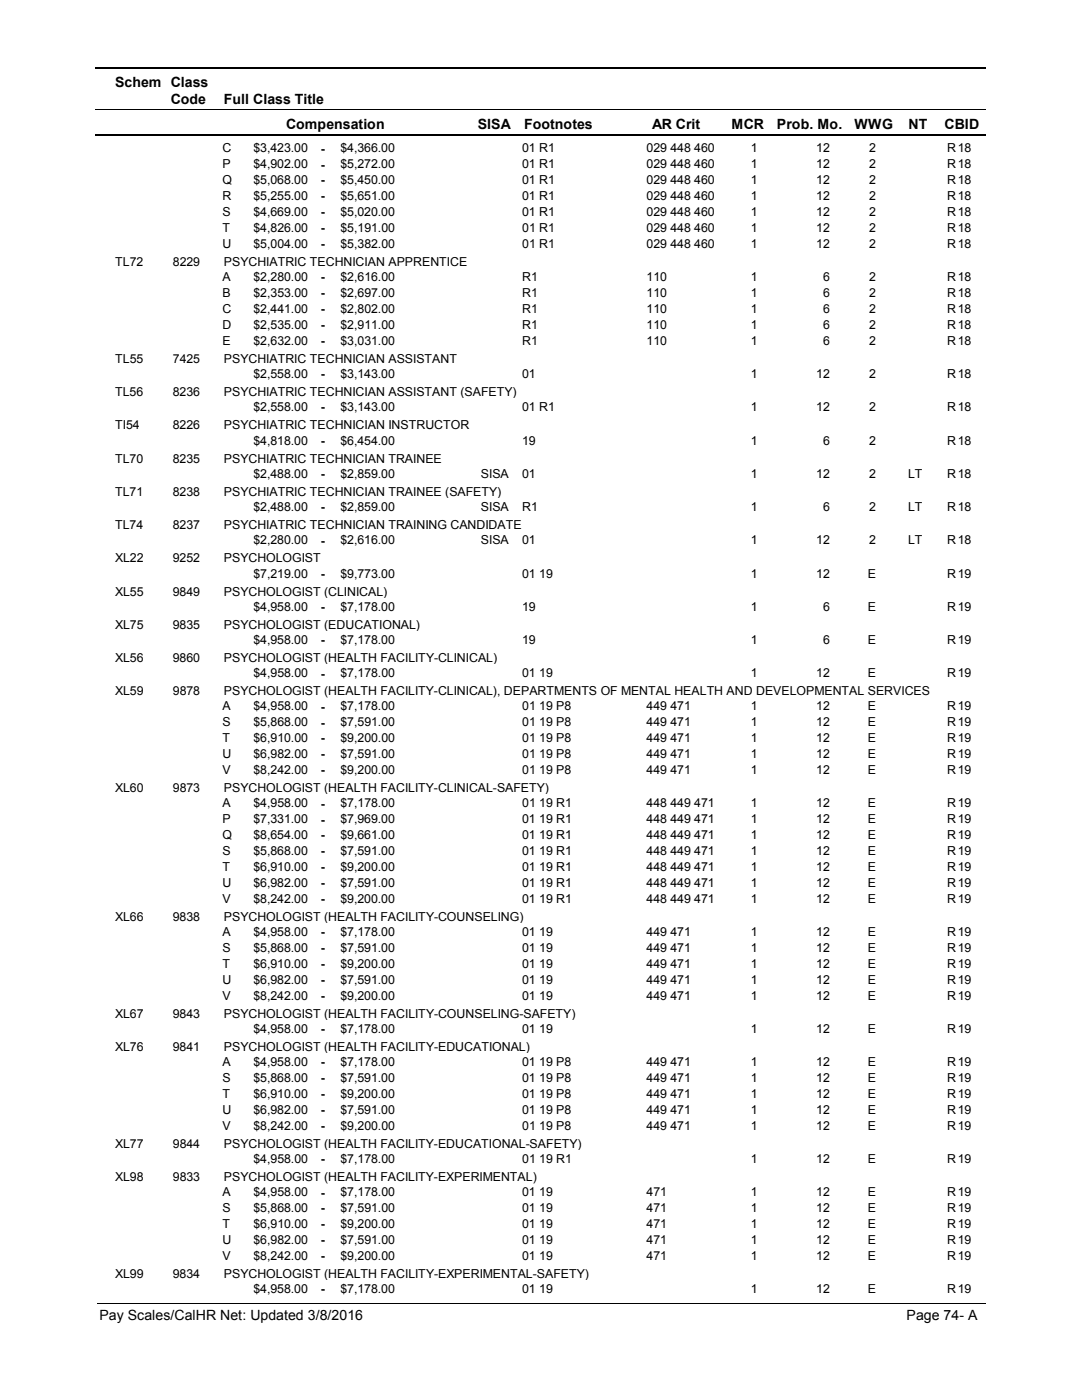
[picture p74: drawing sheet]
<svg xmlns="http://www.w3.org/2000/svg" width="216mm" height="279mm" viewBox="0 0 216 279" stroke-linecap="round" stroke-linejoin="round" font-family="sans-serif">
<defs><g id="words">
<g font-size="2.8">
<text x="23" y="17.3">Schem Class</text>
<text x="34.1" y="20.7">Code</text>
<text x="44.6" y="20.7">Full Class Title</text>
<text x="57.1" y="25.7">Compensation</text>
<text x="95.3" y="25.7">SISA</text>
<text x="104.6" y="25.7">Footnotes</text>
<text x="130.2" y="25.7">AR Crit</text>
<text x="146" y="25.7">MCR</text>
<text x="155.1" y="25.7">Prob. Mo.</text>
<text x="170.5" y="25.7">WWG</text>
<text x="181.3" y="25.7">NT</text>
<text x="188.5" y="25.7">CBID</text>
<text x="19.8" y="263.4">Pay Scales/CalHR Net: Updated 3/8/2016</text>
<text x="180.9" y="263.4">Page 74- A</text>
</g>
<g font-size="2.5">
<text x="44.4" y="30.4">C</text>
<text x="44.4" y="33.6">P</text>
<text x="50.6" y="30.4">$3,423.00</text>
<text x="50.6" y="33.6">$4,902.00</text>
<text x="64" y="30.5">-</text>
<text x="64" y="33.6">-</text>
<text x="67.9" y="30.4">$4,366.00</text>
<text x="67.9" y="33.6">$5,272.00</text>
<text x="104.2" y="30.4">01 R1</text>
<text x="104.2" y="33.6">01 R1</text>
<text x="129" y="30.4">029 448 460</text>
<text x="129" y="33.6">029 448 460</text>
<text x="149.8" y="30.4">1</text>
<text x="149.8" y="33.6">1</text>
<text x="162.9" y="30.4">12</text>
<text x="162.9" y="33.6">12</text>
<text x="173.5" y="30.4">2</text>
<text x="173.5" y="33.6">2</text>
<text x="189" y="30.4">R</text>
<text x="189" y="33.6">R</text>
<text x="191.1" y="30.4">18</text>
<text x="191.1" y="33.6">18</text>
<text x="44.4" y="36.8">Q</text>
<text x="44.4" y="40">R</text>
<text x="50.6" y="36.8">$5,068.00</text>
<text x="50.6" y="40">$5,255.00</text>
<text x="64" y="36.8">-</text>
<text x="64" y="40">-</text>
<text x="67.9" y="36.8">$5,450.00</text>
<text x="67.9" y="40">$5,651.00</text>
<text x="104.2" y="36.8">01 R1</text>
<text x="104.2" y="40">01 R1</text>
<text x="129" y="36.8">029 448 460</text>
<text x="129" y="40">029 448 460</text>
<text x="149.8" y="36.8">1</text>
<text x="149.8" y="40">1</text>
<text x="162.9" y="36.8">12</text>
<text x="162.9" y="40">12</text>
<text x="173.5" y="36.8">2</text>
<text x="173.5" y="40">2</text>
<text x="189" y="36.8">R</text>
<text x="189" y="40">R</text>
<text x="191.1" y="36.8">18</text>
<text x="191.1" y="40">18</text>
<text x="44.4" y="43.1">S</text>
<text x="44.4" y="46.3">T</text>
<text x="50.6" y="43.1">$4,669.00</text>
<text x="50.6" y="46.3">$4,826.00</text>
<text x="64" y="43.2">-</text>
<text x="64" y="46.3">-</text>
<text x="67.9" y="43.1">$5,020.00</text>
<text x="67.9" y="46.3">$5,191.00</text>
<text x="104.2" y="43.1">01 R1</text>
<text x="104.2" y="46.3">01 R1</text>
<text x="129" y="43.1">029 448 460</text>
<text x="129" y="46.3">029 448 460</text>
<text x="149.8" y="43.1">1</text>
<text x="149.8" y="46.3">1</text>
<text x="162.9" y="43.1">12</text>
<text x="162.9" y="46.3">12</text>
<text x="173.5" y="43.1">2</text>
<text x="173.5" y="46.3">2</text>
<text x="189" y="43.1">R</text>
<text x="189" y="46.3">R</text>
<text x="191.1" y="43.1">18</text>
<text x="191.1" y="46.3">18</text>
<text x="23" y="53.1">TL72</text>
<text x="34.5" y="53.1">8229</text>
<text x="44.4" y="49.5">U</text>
<text x="44.7" y="53.1">PSYCHIATRIC TECHNICIAN APPRENTICE</text>
<text x="50.6" y="49.5">$5,004.00</text>
<text x="64" y="49.5">-</text>
<text x="67.9" y="49.5">$5,382.00</text>
<text x="104.2" y="49.5">01 R1</text>
<text x="129" y="49.5">029 448 460</text>
<text x="149.8" y="49.5">1</text>
<text x="162.9" y="49.5">12</text>
<text x="173.5" y="49.5">2</text>
<text x="189" y="49.5">R</text>
<text x="191.1" y="49.5">18</text>
<text x="44.4" y="56.1">A</text>
<text x="44.4" y="59.3">B</text>
<text x="50.6" y="56.1">$2,280.00</text>
<text x="50.6" y="59.3">$2,353.00</text>
<text x="64" y="56.2">-</text>
<text x="64" y="59.3">-</text>
<text x="67.9" y="56.1">$2,616.00</text>
<text x="67.9" y="59.3">$2,697.00</text>
<text x="104.2" y="56.1">R1</text>
<text x="104.2" y="59.3">R1</text>
<text x="129" y="56.1">110</text>
<text x="129" y="59.3">110</text>
<text x="149.8" y="56.1">1</text>
<text x="149.8" y="59.3">1</text>
<text x="164.3" y="56.1">6</text>
<text x="164.3" y="59.3">6</text>
<text x="173.5" y="56.1">2</text>
<text x="173.5" y="59.3">2</text>
<text x="189" y="56.1">R</text>
<text x="189" y="59.3">R</text>
<text x="191.1" y="56.1">18</text>
<text x="191.1" y="59.3">18</text>
<text x="44.4" y="62.5">C</text>
<text x="44.4" y="65.7">D</text>
<text x="50.6" y="62.5">$2,441.00</text>
<text x="50.6" y="65.7">$2,535.00</text>
<text x="64" y="62.5">-</text>
<text x="64" y="65.7">-</text>
<text x="67.9" y="62.5">$2,802.00</text>
<text x="67.9" y="65.7">$2,911.00</text>
<text x="104.2" y="62.5">R1</text>
<text x="104.2" y="65.7">R1</text>
<text x="129" y="62.5">110</text>
<text x="129" y="65.7">110</text>
<text x="149.8" y="62.5">1</text>
<text x="149.8" y="65.7">1</text>
<text x="164.3" y="62.5">6</text>
<text x="164.3" y="65.7">6</text>
<text x="173.5" y="62.5">2</text>
<text x="173.5" y="65.7">2</text>
<text x="189" y="62.5">R</text>
<text x="189" y="65.7">R</text>
<text x="191.1" y="62.5">18</text>
<text x="191.1" y="65.7">18</text>
<text x="44.4" y="68.8">E</text>
<text x="50.6" y="68.8">$2,632.00</text>
<text x="64" y="68.9">-</text>
<text x="67.9" y="68.8">$3,031.00</text>
<text x="104.2" y="68.8">R1</text>
<text x="129" y="68.8">110</text>
<text x="149.8" y="68.8">1</text>
<text x="164.3" y="68.8">6</text>
<text x="173.5" y="68.8">2</text>
<text x="189" y="68.8">R</text>
<text x="191.1" y="68.8">18</text>
<text x="23" y="72.4">TL55</text>
<text x="34.5" y="72.4">7425</text>
<text x="44.7" y="72.4">PSYCHIATRIC TECHNICIAN ASSISTANT</text>
<text x="50.6" y="75.5">$2,558.00</text>
<text x="64" y="75.5">-</text>
<text x="67.9" y="75.5">$3,143.00</text>
<text x="104.2" y="75.5">01</text>
<text x="149.8" y="75.5">1</text>
<text x="162.9" y="75.5">12</text>
<text x="173.5" y="75.5">2</text>
<text x="189" y="75.5">R</text>
<text x="191.1" y="75.5">18</text>
<text x="23" y="79.1">TL56</text>
<text x="34.5" y="79.1">8236</text>
<text x="44.7" y="79.1">PSYCHIATRIC TECHNICIAN ASSISTANT (SAFETY)</text>
<text x="50.6" y="82.1">$2,558.00</text>
<text x="64" y="82.1">-</text>
<text x="67.9" y="82.1">$3,143.00</text>
<text x="104.2" y="82.1">01 R1</text>
<text x="149.8" y="82.1">1</text>
<text x="162.9" y="82.1">12</text>
<text x="173.5" y="82.1">2</text>
<text x="189" y="82.1">R</text>
<text x="191.1" y="82.1">18</text>
<text x="23" y="85.7">TI54</text>
<text x="34.5" y="85.7">8226</text>
<text x="44.7" y="85.7">PSYCHIATRIC TECHNICIAN INSTRUCTOR</text>
<text x="50.6" y="88.7">$4,818.00</text>
<text x="64" y="88.8">-</text>
<text x="67.9" y="88.7">$6,454.00</text>
<text x="104.2" y="88.7">19</text>
<text x="149.8" y="88.7">1</text>
<text x="164.3" y="88.7">6</text>
<text x="173.5" y="88.7">2</text>
<text x="189" y="88.7">R</text>
<text x="191.1" y="88.7">18</text>
<text x="23" y="92.3">TL70</text>
<text x="34.5" y="92.3">8235</text>
<text x="44.7" y="92.3">PSYCHIATRIC TECHNICIAN TRAINEE</text>
<text x="50.6" y="95.4">$2,488.00</text>
<text x="64" y="95.4">-</text>
<text x="67.9" y="95.4">$2,859.00</text>
<text x="96" y="95.4">SISA</text>
<text x="104.2" y="95.4">01</text>
<text x="149.8" y="95.4">1</text>
<text x="162.9" y="95.4">12</text>
<text x="173.5" y="95.4">2</text>
<text x="181.2" y="95.4">LT</text>
<text x="189" y="95.4">R</text>
<text x="191.1" y="95.4">18</text>
<text x="23" y="99">TL71</text>
<text x="34.5" y="99">8238</text>
<text x="44.7" y="99">PSYCHIATRIC TECHNICIAN TRAINEE (SAFETY)</text>
<text x="50.6" y="102">$2,488.00</text>
<text x="67.9" y="102">$2,859.00</text>
<text x="96" y="102">SISA</text>
<text x="104.2" y="102">R1</text>
<text x="149.8" y="102">1</text>
<text x="164.3" y="102">6</text>
<text x="173.5" y="102">2</text>
<text x="181.2" y="102">LT</text>
<text x="189" y="102">R</text>
<text x="191.1" y="102">18</text>
<text x="23" y="105.6">TL74</text>
<text x="34.5" y="105.6">8237</text>
<text x="44.7" y="105.6">PSYCHIATRIC TECHNICIAN TRAINING CANDIDATE</text>
<text x="64" y="102">-</text>
<text x="23" y="112.2">XL22</text>
<text x="34.5" y="112.2">9252</text>
<text x="44.7" y="112.2">PSYCHOLOGIST</text>
<text x="50.6" y="108.6">$2,280.00</text>
<text x="64" y="108.7">-</text>
<text x="67.9" y="108.6">$2,616.00</text>
<text x="96" y="108.6">SISA</text>
<text x="104.2" y="108.6">01</text>
<text x="149.8" y="108.6">1</text>
<text x="162.9" y="108.6">12</text>
<text x="173.5" y="108.6">2</text>
<text x="181.2" y="108.6">LT</text>
<text x="189" y="108.6">R</text>
<text x="191.1" y="108.6">18</text>
<text x="23" y="118.9">XL55</text>
<text x="34.5" y="118.9">9849</text>
<text x="44.7" y="118.9">PSYCHOLOGIST (CLINICAL)</text>
<text x="50.6" y="115.3">$7,219.00</text>
<text x="64" y="115.3">-</text>
<text x="67.9" y="115.3">$9,773.00</text>
<text x="104.2" y="115.3">01 19</text>
<text x="149.8" y="115.3">1</text>
<text x="162.9" y="115.3">12</text>
<text x="173.2" y="115.3">E</text>
<text x="189" y="115.3">R</text>
<text x="191.1" y="115.3">19</text>
<text x="23" y="125.5">XL75</text>
<text x="34.5" y="125.5">9835</text>
<text x="44.7" y="125.5">PSYCHOLOGIST (EDUCATIONAL)</text>
<text x="50.6" y="121.9">$4,958.00</text>
<text x="64" y="121.9">-</text>
<text x="67.9" y="121.9">$7,178.00</text>
<text x="104.2" y="121.9">19</text>
<text x="149.8" y="121.9">1</text>
<text x="164.3" y="121.9">6</text>
<text x="173.2" y="121.9">E</text>
<text x="189" y="121.9">R</text>
<text x="191.1" y="121.9">19</text>
<text x="50.6" y="128.5">$4,958.00</text>
<text x="64" y="128.6">-</text>
<text x="67.9" y="128.5">$7,178.00</text>
<text x="104.2" y="128.5">19</text>
<text x="149.8" y="128.5">1</text>
<text x="164.3" y="128.5">6</text>
<text x="173.2" y="128.5">E</text>
<text x="189" y="128.5">R</text>
<text x="191.1" y="128.5">19</text>
<text x="23" y="132.1">XL56</text>
<text x="34.5" y="132.1">9860</text>
<text x="44.7" y="132.1">PSYCHOLOGIST (HEALTH FACILITY-CLINICAL)</text>
<text x="50.6" y="135.2">$4,958.00</text>
<text x="64" y="135.2">-</text>
<text x="67.9" y="135.2">$7,178.00</text>
<text x="104.2" y="135.2">01 19</text>
<text x="149.8" y="135.2">1</text>
<text x="162.9" y="135.2">12</text>
<text x="173.2" y="135.2">E</text>
<text x="189" y="135.2">R</text>
<text x="191.1" y="135.2">19</text>
<text x="23" y="138.8">XL59</text>
<text x="34.5" y="138.8">9878</text>
<text x="44.4" y="141.8">A</text>
<text x="44.7" y="138.8">PSYCHOLOGIST (HEALTH FACILITY-CLINICAL), DEPARTMENTS OF MENTAL HEALTH AND DEVELOPMENTAL SERVICES</text>
<text x="50.6" y="141.8">$4,958.00</text>
<text x="64" y="141.8">-</text>
<text x="67.9" y="141.8">$7,178.00</text>
<text x="104.2" y="141.8">01 19 P8</text>
<text x="129" y="141.8">449 471</text>
<text x="149.8" y="141.8">1</text>
<text x="162.9" y="141.8">12</text>
<text x="173.2" y="141.8">E</text>
<text x="189" y="141.8">R</text>
<text x="191.1" y="141.8">19</text>
<text x="44.4" y="145">S</text>
<text x="44.4" y="148.1">T</text>
<text x="50.6" y="145">$5,868.00</text>
<text x="50.6" y="148.1">$6,910.00</text>
<text x="64" y="145">-</text>
<text x="64" y="148.2">-</text>
<text x="67.9" y="145">$7,591.00</text>
<text x="67.9" y="148.1">$9,200.00</text>
<text x="104.2" y="145">01 19 P8</text>
<text x="104.2" y="148.1">01 19 P8</text>
<text x="129" y="145">449 471</text>
<text x="129" y="148.1">449 471</text>
<text x="149.8" y="145">1</text>
<text x="149.8" y="148.1">1</text>
<text x="162.9" y="145">12</text>
<text x="162.9" y="148.1">12</text>
<text x="173.2" y="145">E</text>
<text x="173.2" y="148.1">E</text>
<text x="189" y="145">R</text>
<text x="189" y="148.1">R</text>
<text x="191.1" y="145">19</text>
<text x="191.1" y="148.1">19</text>
<text x="44.4" y="151.3">U</text>
<text x="44.4" y="154.5">V</text>
<text x="50.6" y="151.3">$6,982.00</text>
<text x="50.6" y="154.5">$8,242.00</text>
<text x="64" y="151.4">-</text>
<text x="64" y="154.5">-</text>
<text x="67.9" y="151.3">$7,591.00</text>
<text x="67.9" y="154.5">$9,200.00</text>
<text x="104.2" y="151.3">01 19 P8</text>
<text x="104.2" y="154.5">01 19 P8</text>
<text x="129" y="151.3">449 471</text>
<text x="129" y="154.5">449 471</text>
<text x="149.8" y="151.3">1</text>
<text x="149.8" y="154.5">1</text>
<text x="162.9" y="151.3">12</text>
<text x="162.9" y="154.5">12</text>
<text x="173.2" y="151.3">E</text>
<text x="173.2" y="154.5">E</text>
<text x="189" y="151.3">R</text>
<text x="189" y="154.5">R</text>
<text x="191.1" y="151.3">19</text>
<text x="191.1" y="154.5">19</text>
<text x="23" y="158.1">XL60</text>
<text x="34.5" y="158.1">9873</text>
<text x="44.4" y="161.1">A</text>
<text x="44.7" y="158.1">PSYCHOLOGIST (HEALTH FACILITY-CLINICAL-SAFETY)</text>
<text x="50.6" y="161.1">$4,958.00</text>
<text x="64" y="161.2">-</text>
<text x="67.9" y="161.1">$7,178.00</text>
<text x="104.2" y="161.1">01 19 R1</text>
<text x="129" y="161.1">448 449 471</text>
<text x="149.8" y="161.1">1</text>
<text x="162.9" y="161.1">12</text>
<text x="173.2" y="161.1">E</text>
<text x="189" y="161.1">R</text>
<text x="191.1" y="161.1">19</text>
<text x="44.4" y="164.3">P</text>
<text x="44.4" y="167.5">Q</text>
<text x="50.6" y="164.3">$7,331.00</text>
<text x="50.6" y="167.5">$8,654.00</text>
<text x="64" y="164.4">-</text>
<text x="64" y="167.5">-</text>
<text x="67.9" y="164.3">$7,969.00</text>
<text x="67.9" y="167.5">$9,661.00</text>
<text x="104.2" y="164.3">01 19 R1</text>
<text x="104.2" y="167.5">01 19 R1</text>
<text x="129" y="164.3">448 449 471</text>
<text x="129" y="167.5">448 449 471</text>
<text x="149.8" y="164.3">1</text>
<text x="149.8" y="167.5">1</text>
<text x="162.9" y="164.3">12</text>
<text x="162.9" y="167.5">12</text>
<text x="173.2" y="164.3">E</text>
<text x="173.2" y="167.5">E</text>
<text x="189" y="164.3">R</text>
<text x="189" y="167.5">R</text>
<text x="191.1" y="164.3">19</text>
<text x="191.1" y="167.5">19</text>
<text x="44.4" y="170.7">S</text>
<text x="44.4" y="173.9">T</text>
<text x="50.6" y="170.7">$5,868.00</text>
<text x="50.6" y="173.9">$6,910.00</text>
<text x="64" y="170.7">-</text>
<text x="64" y="173.9">-</text>
<text x="67.9" y="170.7">$7,591.00</text>
<text x="67.9" y="173.9">$9,200.00</text>
<text x="104.2" y="170.7">01 19 R1</text>
<text x="104.2" y="173.9">01 19 R1</text>
<text x="129" y="170.7">448 449 471</text>
<text x="129" y="173.9">448 449 471</text>
<text x="149.8" y="170.7">1</text>
<text x="149.8" y="173.9">1</text>
<text x="162.9" y="170.7">12</text>
<text x="162.9" y="173.9">12</text>
<text x="173.2" y="170.7">E</text>
<text x="173.2" y="173.9">E</text>
<text x="189" y="170.7">R</text>
<text x="189" y="173.9">R</text>
<text x="191.1" y="170.7">19</text>
<text x="191.1" y="173.9">19</text>
<text x="44.4" y="177">U</text>
<text x="50.6" y="177">$6,982.00</text>
<text x="64" y="177.1">-</text>
<text x="67.9" y="177">$7,591.00</text>
<text x="104.2" y="177">01 19 R1</text>
<text x="129" y="177">448 449 471</text>
<text x="149.8" y="177">1</text>
<text x="162.9" y="177">12</text>
<text x="173.2" y="177">E</text>
<text x="189" y="177">R</text>
<text x="191.1" y="177">19</text>
<text x="23" y="183.8">XL66</text>
<text x="34.5" y="183.8">9838</text>
<text x="44.4" y="180.2">V</text>
<text x="44.7" y="183.8">PSYCHOLOGIST (HEALTH FACILITY-COUNSELING)</text>
<text x="50.6" y="180.2">$8,242.00</text>
<text x="64" y="180.2">-</text>
<text x="67.9" y="180.2">$9,200.00</text>
<text x="104.2" y="180.2">01 19 R1</text>
<text x="129" y="180.2">448 449 471</text>
<text x="149.8" y="180.2">1</text>
<text x="162.9" y="180.2">12</text>
<text x="173.2" y="180.2">E</text>
<text x="189" y="180.2">R</text>
<text x="191.1" y="180.2">19</text>
<text x="44.4" y="186.9">A</text>
<text x="44.4" y="190">S</text>
<text x="50.6" y="186.9">$4,958.00</text>
<text x="50.6" y="190">$5,868.00</text>
<text x="64" y="186.9">-</text>
<text x="64" y="190.1">-</text>
<text x="67.9" y="186.9">$7,178.00</text>
<text x="67.9" y="190">$7,591.00</text>
<text x="104.2" y="186.9">01 19</text>
<text x="104.2" y="190">01 19</text>
<text x="129" y="186.9">449 471</text>
<text x="129" y="190">449 471</text>
<text x="149.8" y="186.9">1</text>
<text x="149.8" y="190">1</text>
<text x="162.9" y="186.9">12</text>
<text x="162.9" y="190">12</text>
<text x="173.2" y="186.9">E</text>
<text x="173.2" y="190">E</text>
<text x="189" y="186.9">R</text>
<text x="189" y="190">R</text>
<text x="191.1" y="186.9">19</text>
<text x="191.1" y="190">19</text>
<text x="44.4" y="193.2">T</text>
<text x="44.4" y="196.4">U</text>
<text x="50.6" y="193.2">$6,910.00</text>
<text x="50.6" y="196.4">$6,982.00</text>
<text x="64" y="193.2">-</text>
<text x="64" y="196.4">-</text>
<text x="67.9" y="193.2">$9,200.00</text>
<text x="67.9" y="196.4">$7,591.00</text>
<text x="104.2" y="193.2">01 19</text>
<text x="104.2" y="196.4">01 19</text>
<text x="129" y="193.2">449 471</text>
<text x="129" y="196.4">449 471</text>
<text x="149.8" y="193.2">1</text>
<text x="149.8" y="196.4">1</text>
<text x="162.9" y="193.2">12</text>
<text x="162.9" y="196.4">12</text>
<text x="173.2" y="193.2">E</text>
<text x="173.2" y="196.4">E</text>
<text x="189" y="193.2">R</text>
<text x="189" y="196.4">R</text>
<text x="191.1" y="193.2">19</text>
<text x="191.1" y="196.4">19</text>
<text x="23" y="203.1">XL67</text>
<text x="34.5" y="203.1">9843</text>
<text x="44.4" y="199.6">V</text>
<text x="44.7" y="203.1">PSYCHOLOGIST (HEALTH FACILITY-COUNSELING-SAFETY)</text>
<text x="50.6" y="199.6">$8,242.00</text>
<text x="64" y="199.6">-</text>
<text x="67.9" y="199.6">$9,200.00</text>
<text x="104.2" y="199.6">01 19</text>
<text x="129" y="199.6">449 471</text>
<text x="149.8" y="199.6">1</text>
<text x="162.9" y="199.6">12</text>
<text x="173.2" y="199.6">E</text>
<text x="189" y="199.6">R</text>
<text x="191.1" y="199.6">19</text>
<text x="23" y="209.8">XL76</text>
<text x="34.5" y="209.8">9841</text>
<text x="44.7" y="209.8">PSYCHOLOGIST (HEALTH FACILITY-EDUCATIONAL)</text>
<text x="50.6" y="206.2">$4,958.00</text>
<text x="64" y="206.2">-</text>
<text x="67.9" y="206.2">$7,178.00</text>
<text x="104.2" y="206.2">01 19</text>
<text x="149.8" y="206.2">1</text>
<text x="162.9" y="206.2">12</text>
<text x="173.2" y="206.2">E</text>
<text x="189" y="206.2">R</text>
<text x="191.1" y="206.2">19</text>
<text x="44.4" y="212.8">A</text>
<text x="44.4" y="216">S</text>
<text x="50.6" y="212.8">$4,958.00</text>
<text x="50.6" y="216">$5,868.00</text>
<text x="64" y="212.9">-</text>
<text x="67.9" y="212.8">$7,178.00</text>
<text x="67.9" y="216">$7,591.00</text>
<text x="104.2" y="212.8">01 19 P8</text>
<text x="104.2" y="216">01 19 P8</text>
<text x="129" y="212.8">449 471</text>
<text x="129" y="216">449 471</text>
<text x="149.8" y="212.8">1</text>
<text x="149.8" y="216">1</text>
<text x="162.9" y="212.8">12</text>
<text x="162.9" y="216">12</text>
<text x="173.2" y="212.8">E</text>
<text x="173.2" y="216">E</text>
<text x="189" y="212.8">R</text>
<text x="189" y="216">R</text>
<text x="191.1" y="212.8">19</text>
<text x="191.1" y="216">19</text>
<text x="44.4" y="219.2">T</text>
<text x="50.6" y="219.2">$6,910.00</text>
<text x="64" y="216">-</text>
<text x="64" y="219.2">-</text>
<text x="67.9" y="219.2">$9,200.00</text>
<text x="104.2" y="219.2">01 19 P8</text>
<text x="129" y="219.2">449 471</text>
<text x="149.8" y="219.2">1</text>
<text x="162.9" y="219.2">12</text>
<text x="173.2" y="219.2">E</text>
<text x="189" y="219.2">R</text>
<text x="191.1" y="219.2">19</text>
<text x="44.4" y="222.3">U</text>
<text x="44.4" y="225.5">V</text>
<text x="50.6" y="222.3">$6,982.00</text>
<text x="50.6" y="225.5">$8,242.00</text>
<text x="64" y="222.4">-</text>
<text x="64" y="225.6">-</text>
<text x="67.9" y="222.3">$7,591.00</text>
<text x="67.9" y="225.5">$9,200.00</text>
<text x="104.2" y="222.3">01 19 P8</text>
<text x="104.2" y="225.5">01 19 P8</text>
<text x="129" y="222.3">449 471</text>
<text x="129" y="225.5">449 471</text>
<text x="149.8" y="222.3">1</text>
<text x="149.8" y="225.5">1</text>
<text x="162.9" y="222.3">12</text>
<text x="162.9" y="225.5">12</text>
<text x="173.2" y="222.3">E</text>
<text x="173.2" y="225.5">E</text>
<text x="189" y="222.3">R</text>
<text x="189" y="225.5">R</text>
<text x="191.1" y="222.3">19</text>
<text x="191.1" y="225.5">19</text>
<text x="23" y="229.1">XL77</text>
<text x="34.5" y="229.1">9844</text>
<text x="44.7" y="229.1">PSYCHOLOGIST (HEALTH FACILITY-EDUCATIONAL-SAFETY)</text>
<text x="50.6" y="232.2">$4,958.00</text>
<text x="64" y="232.2">-</text>
<text x="67.9" y="232.2">$7,178.00</text>
<text x="104.2" y="232.2">01 19 R1</text>
<text x="149.8" y="232.2">1</text>
<text x="162.9" y="232.2">12</text>
<text x="173.2" y="232.2">E</text>
<text x="189" y="232.2">R</text>
<text x="191.1" y="232.2">19</text>
<text x="23" y="235.8">XL98</text>
<text x="34.5" y="235.8">9833</text>
<text x="44.4" y="238.8">A</text>
<text x="44.7" y="235.8">PSYCHOLOGIST (HEALTH FACILITY-EXPERIMENTAL)</text>
<text x="50.6" y="238.8">$4,958.00</text>
<text x="64" y="238.8">-</text>
<text x="67.9" y="238.8">$7,178.00</text>
<text x="104.2" y="238.8">01 19</text>
<text x="129" y="238.8">471</text>
<text x="149.8" y="238.8">1</text>
<text x="162.9" y="238.8">12</text>
<text x="173.2" y="238.8">E</text>
<text x="189" y="238.8">R</text>
<text x="191.1" y="238.8">19</text>
<text x="44.4" y="241.9">S</text>
<text x="44.4" y="245.1">T</text>
<text x="50.6" y="241.9">$5,868.00</text>
<text x="50.6" y="245.1">$6,910.00</text>
<text x="64" y="242">-</text>
<text x="64" y="245.2">-</text>
<text x="67.9" y="241.9">$7,591.00</text>
<text x="67.9" y="245.1">$9,200.00</text>
<text x="104.2" y="241.9">01 19</text>
<text x="104.2" y="245.1">01 19</text>
<text x="129" y="241.9">471</text>
<text x="129" y="245.1">471</text>
<text x="149.8" y="241.9">1</text>
<text x="149.8" y="245.1">1</text>
<text x="162.9" y="241.9">12</text>
<text x="162.9" y="245.1">12</text>
<text x="173.2" y="241.9">E</text>
<text x="173.2" y="245.1">E</text>
<text x="189" y="241.9">R</text>
<text x="189" y="245.1">R</text>
<text x="191.1" y="241.9">19</text>
<text x="191.1" y="245.1">19</text>
<text x="44.4" y="248.3">U</text>
<text x="44.4" y="251.5">V</text>
<text x="50.6" y="248.3">$6,982.00</text>
<text x="50.6" y="251.5">$8,242.00</text>
<text x="64" y="248.3">-</text>
<text x="64" y="251.5">-</text>
<text x="67.9" y="248.3">$7,591.00</text>
<text x="67.9" y="251.5">$9,200.00</text>
<text x="104.2" y="248.3">01 19</text>
<text x="104.2" y="251.5">01 19</text>
<text x="129" y="248.3">471</text>
<text x="129" y="251.5">471</text>
<text x="149.8" y="248.3">1</text>
<text x="149.8" y="251.5">1</text>
<text x="162.9" y="248.3">12</text>
<text x="162.9" y="251.5">12</text>
<text x="173.2" y="248.3">E</text>
<text x="173.2" y="251.5">E</text>
<text x="189" y="248.3">R</text>
<text x="189" y="251.5">R</text>
<text x="191.1" y="248.3">19</text>
<text x="191.1" y="251.5">19</text>
<text x="23" y="255.1">XL99</text>
<text x="34.5" y="255.1">9834</text>
<text x="44.7" y="255.1">PSYCHOLOGIST (HEALTH FACILITY-EXPERIMENTAL-SAFETY)</text>
<text x="50.6" y="258.1">$4,958.00</text>
<text x="64" y="258.2">-</text>
<text x="67.9" y="258.1">$7,178.00</text>
<text x="104.2" y="258.1">01 19</text>
<text x="149.8" y="258.1">1</text>
<text x="162.9" y="258.1">12</text>
<text x="173.2" y="258.1">E</text>
<text x="189" y="258.1">R</text>
<text x="191.1" y="258.1">19</text>
</g>
</g></defs>
<path d="M19 13.5h177.7M19 27h177.7" fill="none" stroke="#000" stroke-width=".36"/>
<path d="M19 21.9h177.7" fill="none" stroke="#000" stroke-width=".2"/>
<g fill="#fff">
<path d="M46.8 27.8h16.3v3h-16.3z" fill-rule="evenodd"/>
<path d="M190.8 27.8h4.1v3h-4.1z" fill-rule="evenodd"/>
<path d="M46.8 31h16.3v3h-16.3z" fill-rule="evenodd"/>
<path d="M190.8 31h4.1v3h-4.1z" fill-rule="evenodd"/>
<path d="M46.8 34.2h16.3v3h-16.3z" fill-rule="evenodd"/>
<path d="M190.8 34.2h4.1v3h-4.1z" fill-rule="evenodd"/>
<path d="M46.8 37.3h16.3v3h-16.3z" fill-rule="evenodd"/>
<path d="M190.8 37.3h4.1v3h-4.1z" fill-rule="evenodd"/>
<path d="M46.8 40.5h16.3v3h-16.3z" fill-rule="evenodd"/>
<path d="M190.8 40.5h4.1v3h-4.1z" fill-rule="evenodd"/>
<path d="M46.8 43.7h16.3v3h-16.3z" fill-rule="evenodd"/>
<path d="M190.8 43.7h4.1v3h-4.1z" fill-rule="evenodd"/>
<path d="M46.8 46.9h16.3v3h-16.3z" fill-rule="evenodd"/>
<path d="M190.8 46.9h4.1v3h-4.1z" fill-rule="evenodd"/>
<path d="M46.8 53.5h16.3v3h-16.3z" fill-rule="evenodd"/>
<path d="M190.8 53.5h4.1v3h-4.1z" fill-rule="evenodd"/>
<path d="M46.8 56.7h16.3v3h-16.3z" fill-rule="evenodd"/>
<path d="M190.8 56.7h4.1v3h-4.1z" fill-rule="evenodd"/>
<path d="M46.8 59.9h16.3v3h-16.3z" fill-rule="evenodd"/>
<path d="M190.8 59.9h4.1v3h-4.1z" fill-rule="evenodd"/>
<path d="M46.8 63h16.3v3h-16.3z" fill-rule="evenodd"/>
<path d="M190.8 63h4.1v3h-4.1z" fill-rule="evenodd"/>
<path d="M46.8 66.2h16.3v3h-16.3z" fill-rule="evenodd"/>
<path d="M190.8 66.2h4.1v3h-4.1z" fill-rule="evenodd"/>
<path d="M46.8 72.9h16.3v3h-16.3z" fill-rule="evenodd"/>
<path d="M190.8 72.9h4.1v3h-4.1z" fill-rule="evenodd"/>
<path d="M46.8 79.5h16.3v3h-16.3z" fill-rule="evenodd"/>
<path d="M190.8 79.5h4.1v3h-4.1z" fill-rule="evenodd"/>
<path d="M46.8 86.1h16.3v3h-16.3z" fill-rule="evenodd"/>
<path d="M190.8 86.1h4.1v3h-4.1z" fill-rule="evenodd"/>
<path d="M46.8 92.8h16.3v3h-16.3z" fill-rule="evenodd"/>
<path d="M190.8 92.8h4.1v3h-4.1z" fill-rule="evenodd"/>
<path d="M46.8 99.4h16.3v3h-16.3z" fill-rule="evenodd"/>
<path d="M190.8 99.4h4.1v3h-4.1z" fill-rule="evenodd"/>
<path d="M46.8 106h16.3v3h-16.3z" fill-rule="evenodd"/>
<path d="M190.8 106h4.1v3h-4.1z" fill-rule="evenodd"/>
<path d="M46.8 112.7h16.3v3h-16.3z" fill-rule="evenodd"/>
<path d="M190.8 112.7h4.1v3h-4.1z" fill-rule="evenodd"/>
<path d="M46.8 119.3h16.3v3h-16.3z" fill-rule="evenodd"/>
<path d="M190.8 119.3h4.1v3h-4.1z" fill-rule="evenodd"/>
<path d="M46.8 125.9h16.3v3h-16.3z" fill-rule="evenodd"/>
<path d="M190.8 125.9h4.1v3h-4.1z" fill-rule="evenodd"/>
<path d="M46.8 132.6h16.3v3h-16.3z" fill-rule="evenodd"/>
<path d="M190.8 132.6h4.1v3h-4.1z" fill-rule="evenodd"/>
<path d="M46.8 139.2h16.3v3h-16.3z" fill-rule="evenodd"/>
<path d="M190.8 139.2h4.1v3h-4.1z" fill-rule="evenodd"/>
<path d="M46.8 142.4h16.3v2.9h-16.3z" fill-rule="evenodd"/>
<path d="M190.8 142.4h4.1v2.9h-4.1z" fill-rule="evenodd"/>
<path d="M46.8 145.5h16.3v3h-16.3z" fill-rule="evenodd"/>
<path d="M190.8 145.5h4.1v3h-4.1z" fill-rule="evenodd"/>
<path d="M46.8 148.7h16.3v3h-16.3z" fill-rule="evenodd"/>
<path d="M190.8 148.7h4.1v3h-4.1z" fill-rule="evenodd"/>
<path d="M46.8 151.9h16.3v3h-16.3z" fill-rule="evenodd"/>
<path d="M190.8 151.9h4.1v3h-4.1z" fill-rule="evenodd"/>
<path d="M46.8 158.5h16.3v3h-16.3z" fill-rule="evenodd"/>
<path d="M190.8 158.5h4.1v3h-4.1z" fill-rule="evenodd"/>
<path d="M46.8 161.7h16.3v3h-16.3z" fill-rule="evenodd"/>
<path d="M190.8 161.7h4.1v3h-4.1z" fill-rule="evenodd"/>
<path d="M46.8 164.9h16.3v3h-16.3z" fill-rule="evenodd"/>
<path d="M190.8 164.9h4.1v3h-4.1z" fill-rule="evenodd"/>
<path d="M46.8 168.1h16.3v3h-16.3z" fill-rule="evenodd"/>
<path d="M190.8 168.1h4.1v3h-4.1z" fill-rule="evenodd"/>
<path d="M46.8 171.2h16.3v3h-16.3z" fill-rule="evenodd"/>
<path d="M190.8 171.2h4.1v3h-4.1z" fill-rule="evenodd"/>
<path d="M46.8 174.4h16.3v3h-16.3z" fill-rule="evenodd"/>
<path d="M190.8 174.4h4.1v3h-4.1z" fill-rule="evenodd"/>
<path d="M46.8 177.6h16.3v3h-16.3z" fill-rule="evenodd"/>
<path d="M190.8 177.6h4.1v3h-4.1z" fill-rule="evenodd"/>
<path d="M46.8 184.2h16.3v3h-16.3z" fill-rule="evenodd"/>
<path d="M190.8 184.2h4.1v3h-4.1z" fill-rule="evenodd"/>
<path d="M46.8 187.4h16.3v3h-16.3z" fill-rule="evenodd"/>
<path d="M190.8 187.4h4.1v3h-4.1z" fill-rule="evenodd"/>
<path d="M46.8 190.6h16.3v3h-16.3z" fill-rule="evenodd"/>
<path d="M190.8 190.6h4.1v3h-4.1z" fill-rule="evenodd"/>
<path d="M46.8 193.8h16.3v3h-16.3z" fill-rule="evenodd"/>
<path d="M190.8 193.8h4.1v3h-4.1z" fill-rule="evenodd"/>
<path d="M46.8 196.9h16.3v3h-16.3z" fill-rule="evenodd"/>
<path d="M190.8 196.9h4.1v3h-4.1z" fill-rule="evenodd"/>
<path d="M46.8 203.6h16.3v2.9h-16.3z" fill-rule="evenodd"/>
<path d="M190.8 203.6h4.1v2.9h-4.1z" fill-rule="evenodd"/>
<path d="M46.8 210.2h16.3v3h-16.3z" fill-rule="evenodd"/>
<path d="M190.8 210.2h4.1v3h-4.1z" fill-rule="evenodd"/>
<path d="M46.8 213.4h16.3v3h-16.3z" fill-rule="evenodd"/>
<path d="M190.8 213.4h4.1v3h-4.1z" fill-rule="evenodd"/>
<path d="M46.8 216.6h16.3v2.9h-16.3z" fill-rule="evenodd"/>
<path d="M190.8 216.6h4.1v2.9h-4.1z" fill-rule="evenodd"/>
<path d="M46.8 219.7h16.3v3h-16.3z" fill-rule="evenodd"/>
<path d="M190.8 219.7h4.1v3h-4.1z" fill-rule="evenodd"/>
<path d="M46.8 222.9h16.3v3h-16.3z" fill-rule="evenodd"/>
<path d="M190.8 222.9h4.1v3h-4.1z" fill-rule="evenodd"/>
<path d="M46.8 229.6h16.3v2.9h-16.3z" fill-rule="evenodd"/>
<path d="M190.8 229.6h4.1v2.9h-4.1z" fill-rule="evenodd"/>
<path d="M46.8 236.2h16.3v2.9h-16.3z" fill-rule="evenodd"/>
<path d="M190.8 236.2h4.1v2.9h-4.1z" fill-rule="evenodd"/>
<path d="M46.8 239.3h16.3v3h-16.3z" fill-rule="evenodd"/>
<path d="M190.8 239.3h4.1v3h-4.1z" fill-rule="evenodd"/>
<path d="M46.8 242.5h16.3v3h-16.3z" fill-rule="evenodd"/>
<path d="M190.8 242.5h4.1v3h-4.1z" fill-rule="evenodd"/>
<path d="M46.8 245.7h16.3v3h-16.3z" fill-rule="evenodd"/>
<path d="M190.8 245.7h4.1v3h-4.1z" fill-rule="evenodd"/>
<path d="M46.8 248.9h16.3v3h-16.3z" fill-rule="evenodd"/>
<path d="M190.8 248.9h4.1v3h-4.1z" fill-rule="evenodd"/>
<path d="M46.8 255.5h16.3v3h-16.3z" fill-rule="evenodd"/>
<path d="M190.8 255.5h4.1v3h-4.1z" fill-rule="evenodd"/>
</g>
<path d="M19.5 260.1h177.2" fill="none" stroke="#000" stroke-width=".2"/>
<use href="#words"/>
</svg>
